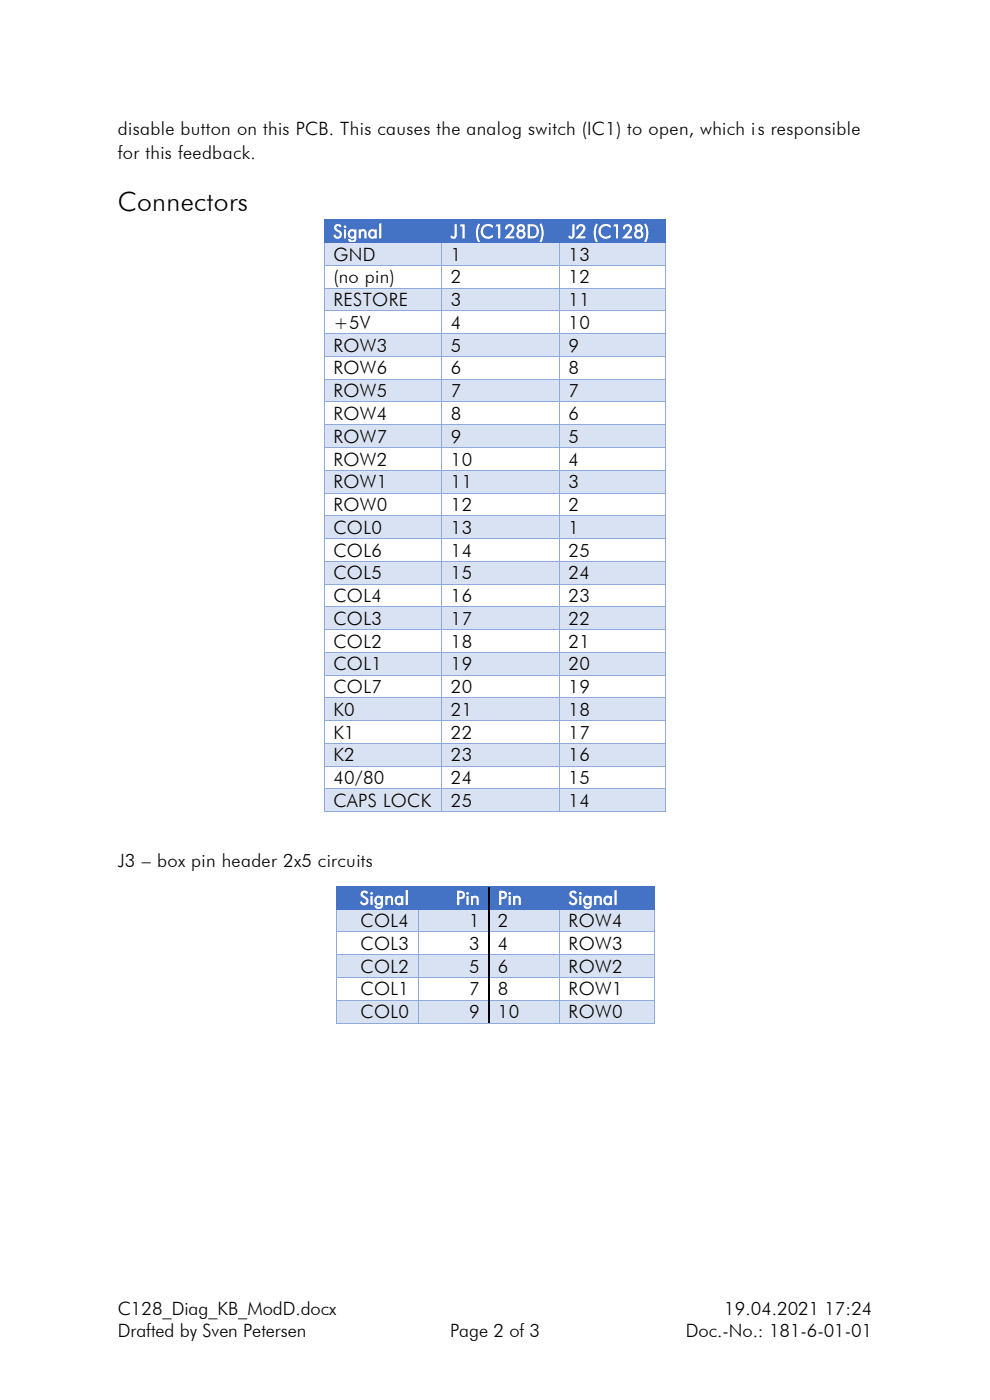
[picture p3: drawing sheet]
<svg xmlns="http://www.w3.org/2000/svg" width="210mm" height="297mm" viewBox="0 0 210 297" stroke-linecap="round" stroke-linejoin="round" font-family="sans-serif">
<defs><g id="words">
<text font-size="5.6" x="25" y="44.7">Connectors</text>
<g font-size="3.9">
<text x="25" y="28.7">disable button on this PCB. This causes the analog switch (IC1) to open, which is responsible</text>
<text x="25" y="33.7">for this feedback.</text>
<text x="70.7" y="55.3">GND</text>
<text x="95.6" y="55.3">1</text>
<text x="120.6" y="55.3">13</text>
<text x="70.7" y="60.1">(no pin)</text>
<text x="70.7" y="64.9">RESTORE</text>
<text x="95.6" y="60.1">2</text>
<text x="95.6" y="64.9">3</text>
<text x="120.6" y="60.1">12</text>
<text x="120.6" y="64.9">11</text>
<text x="70.7" y="69.8">+5V</text>
<text x="95.6" y="69.8">4</text>
<text x="120.6" y="69.8">10</text>
<text x="70.7" y="74.6">ROW3</text>
<text x="95.6" y="74.6">5</text>
<text x="120.6" y="74.6">9</text>
<text x="70.7" y="79.4">ROW6</text>
<text x="95.6" y="79.4">6</text>
<text x="120.6" y="79.4">8</text>
<text x="70.7" y="84.3">ROW5</text>
<text x="70.7" y="89.1">ROW4</text>
<text x="95.6" y="84.3">7</text>
<text x="95.6" y="89.1">8</text>
<text x="120.6" y="84.3">7</text>
<text x="120.6" y="89.1">6</text>
<text x="70.7" y="93.9">ROW7</text>
<text x="95.6" y="93.9">9</text>
<text x="120.6" y="93.9">5</text>
<text x="70.7" y="98.8">ROW2</text>
<text x="95.6" y="98.8">10</text>
<text x="120.6" y="98.8">4</text>
<text x="70.7" y="103.6">ROW1</text>
<text x="95.6" y="103.6">11</text>
<text x="120.6" y="103.6">3</text>
<text x="70.7" y="108.4">ROW0</text>
<text x="70.7" y="113.3">COL0</text>
<text x="95.6" y="108.4">12</text>
<text x="95.6" y="113.3">13</text>
<text x="120.6" y="108.4">2</text>
<text x="120.6" y="113.3">1</text>
<text x="70.7" y="118.1">COL6</text>
<text x="95.6" y="118.1">14</text>
<text x="120.6" y="118.1">25</text>
<text x="70.7" y="122.9">COL5</text>
<text x="95.6" y="122.9">15</text>
<text x="120.6" y="122.9">24</text>
<text x="70.7" y="127.7">COL4</text>
<text x="95.6" y="127.7">16</text>
<text x="120.6" y="127.7">23</text>
<text x="70.7" y="132.6">COL3</text>
<text x="70.7" y="137.4">COL2</text>
<text x="95.6" y="132.6">17</text>
<text x="95.6" y="137.4">18</text>
<text x="120.6" y="132.6">22</text>
<text x="120.6" y="137.4">21</text>
<text x="70.7" y="142.2">COL1</text>
<text x="95.6" y="142.2">19</text>
<text x="120.6" y="142.2">20</text>
<text x="70.7" y="147">COL7</text>
<text x="95.6" y="147">20</text>
<text x="120.6" y="147">19</text>
<text x="70.7" y="151.9">K0</text>
<text x="95.6" y="151.9">21</text>
<text x="120.6" y="151.9">18</text>
<text x="70.7" y="156.7">K1</text>
<text x="70.7" y="161.5">K2</text>
<text x="95.6" y="156.7">22</text>
<text x="95.6" y="161.5">23</text>
<text x="120.6" y="156.7">17</text>
<text x="120.6" y="161.5">16</text>
<text x="70.7" y="166.4">40/80</text>
<text x="95.6" y="166.4">24</text>
<text x="120.6" y="166.4">15</text>
<text x="70.7" y="171.2">CAPS LOCK</text>
<text x="95.6" y="171.2">25</text>
<text x="120.6" y="171.2">14</text>
<text x="25" y="183.9">J3 – box pin header 2x5 circuits</text>
<text x="76.5" y="196.7">COL4</text>
<text x="99.5" y="196.7">1</text>
<text x="105.6" y="196.7">2</text>
<text x="120.6" y="196.7">ROW4</text>
<text x="76.5" y="201.5">COL3</text>
<text x="99.5" y="201.5">3</text>
<text x="105.6" y="201.5">4</text>
<text x="120.6" y="201.5">ROW3</text>
<text x="76.5" y="206.4">COL2</text>
<text x="99.5" y="206.4">5</text>
<text x="105.6" y="206.4">6</text>
<text x="120.6" y="206.4">ROW2</text>
<text x="76.5" y="211.2">COL1</text>
<text x="99.5" y="211.2">7</text>
<text x="105.6" y="211.2">8</text>
<text x="120.6" y="211.2">ROW1</text>
<text x="76.5" y="216">COL0</text>
<text x="99.5" y="216">9</text>
<text x="105.6" y="216">10</text>
<text x="120.6" y="216">ROW0</text>
<text x="25" y="279">C128_Diag_KB_ModD.docx</text>
<text x="153.7" y="279">19.04.2021 17:24</text>
<text x="25" y="283.6">Drafted by Sven Petersen</text>
<text x="95.5" y="283.6">Page 2 of 3</text>
<text x="145.5" y="283.6">Doc.-No.: 181-6-01-01</text>
</g>
<g font-size="3.9" fill="#fff">
<text x="70.7" y="50.5">Signal</text>
<text x="95.6" y="50.5">J1 (C128D)</text>
<text x="120.6" y="50.5">J2 (C128)</text>
<text x="76.3" y="191.9">Signal</text>
<text x="96.7" y="191.9">Pin</text>
<text x="105.6" y="191.9">Pin</text>
<text x="120.6" y="191.9">Signal</text>
</g>
</g></defs>
<g fill="#4472c4">
<path d="M68.9 46.7h24.8v4.7h-24.8z" fill-rule="evenodd"/>
<path d="M70.7 46.7h21.1v4.7h-21.1z" fill-rule="evenodd"/>
<path d="M93.7 46.7h25v4.7h-25z" fill-rule="evenodd"/>
<path d="M95.6 46.7h21.2v4.7h-21.2z" fill-rule="evenodd"/>
<path d="M118.7 46.7h22.5v4.7h-22.5z" fill-rule="evenodd"/>
<path d="M120.6 46.7h18.7v4.7h-18.7z" fill-rule="evenodd"/>
<path d="M68.7 46.6h.2v.1h-.2z" fill-rule="evenodd"/>
<path d="M68.7 46.6h.2v.1h-.2z" fill-rule="evenodd"/>
</g>
<path d="M68.9 46.7h24.8" fill="none" stroke="#4472c4" stroke-width=".21"/>
<path d="M93.7 46.6h.2v.1h-.2z" fill-rule="evenodd" fill="#4472c4"/>
<path d="M93.9 46.7h24.8" fill="none" stroke="#4472c4" stroke-width=".21"/>
<path d="M118.7 46.6h.2v.1h-.2z" fill-rule="evenodd" fill="#4472c4"/>
<path d="M118.9 46.7h22.3" fill="none" stroke="#4472c4" stroke-width=".21"/>
<g fill="#4472c4">
<path d="M141.2 46.6h.1v.1h-.1z" fill-rule="evenodd"/>
<path d="M141.2 46.6h.1v.1h-.1z" fill-rule="evenodd"/>
</g>
<path d="M68.8 46.7v4.7M141.2 46.7v4.7" fill="none" stroke="#4472c4" stroke-width=".21"/>
<g fill="#d9e2f3">
<path d="M68.9 51.6h24.8v4.6h-24.8z" fill-rule="evenodd"/>
<path d="M70.7 51.6h21.1v4.6h-21.1z" fill-rule="evenodd"/>
<path d="M93.8 51.6h24.8v4.6h-24.8z" fill-rule="evenodd"/>
<path d="M95.6 51.6h21.2v4.6h-21.2z" fill-rule="evenodd"/>
<path d="M118.8 51.6h22.4v4.6h-22.4z" fill-rule="evenodd"/>
<path d="M120.6 51.6h18.7v4.6h-18.7z" fill-rule="evenodd"/>
</g>
<path d="M68.7 51.4h.2v.2h-.2z" fill-rule="evenodd" fill="#4472c4"/>
<path d="M68.9 51.5h24.8" fill="none" stroke="#4472c4" stroke-width=".21"/>
<g fill="#4472c4">
<path d="M93.7 51.4h.1v.2h-.1z" fill-rule="evenodd"/>
<path d="M93.8 51.4h.2v.2h-.2z" fill-rule="evenodd"/>
</g>
<path d="M94 51.5h24.6" fill="none" stroke="#4472c4" stroke-width=".21"/>
<g fill="#4472c4">
<path d="M118.6 51.4h.2v.2h-.2z" fill-rule="evenodd"/>
<path d="M118.8 51.4h.2v.2h-.2z" fill-rule="evenodd"/>
</g>
<path d="M119 51.5h22.2" fill="none" stroke="#4472c4" stroke-width=".21"/>
<path d="M141.2 51.4h.1v.2h-.1z" fill-rule="evenodd" fill="#4472c4"/>
<path d="M68.8 51.6v4.6M93.7 51.6v4.6M118.7 51.6v4.6M141.2 51.6v4.6" fill="none" stroke="#8eaadb" stroke-width=".21"/>
<path d="M68.7 56.2h.2v.2h-.2z" fill-rule="evenodd" fill="#8eaadb"/>
<path d="M68.9 56.3h24.8" fill="none" stroke="#8eaadb" stroke-width=".21"/>
<path d="M93.7 56.2h.1v.2h-.1z" fill-rule="evenodd" fill="#8eaadb"/>
<path d="M93.8 56.3h24.8" fill="none" stroke="#8eaadb" stroke-width=".21"/>
<path d="M118.6 56.2h.2v.2h-.2z" fill-rule="evenodd" fill="#8eaadb"/>
<path d="M118.8 56.3h22.4" fill="none" stroke="#8eaadb" stroke-width=".21"/>
<path d="M141.2 56.2h.1v.2h-.1z" fill-rule="evenodd" fill="#8eaadb"/>
<path d="M68.8 56.4v4.7M93.7 56.4v4.7M118.7 56.4v4.7M141.2 56.4v4.7" fill="none" stroke="#8eaadb" stroke-width=".21"/>
<g fill="#d9e2f3">
<path d="M68.9 61.2h24.8v4.7h-24.8z" fill-rule="evenodd"/>
<path d="M70.7 61.2h21.1v4.7h-21.1z" fill-rule="evenodd"/>
<path d="M93.8 61.2h24.8v4.7h-24.8z" fill-rule="evenodd"/>
<path d="M95.6 61.2h21.2v4.7h-21.2z" fill-rule="evenodd"/>
<path d="M118.8 61.2h22.4v4.7h-22.4z" fill-rule="evenodd"/>
<path d="M120.6 61.2h18.7v4.7h-18.7z" fill-rule="evenodd"/>
</g>
<path d="M68.7 61.1h.2v.1h-.2z" fill-rule="evenodd" fill="#8eaadb"/>
<path d="M68.9 61.1h24.8" fill="none" stroke="#8eaadb" stroke-width=".21"/>
<path d="M93.7 61.1h.1v.1h-.1z" fill-rule="evenodd" fill="#8eaadb"/>
<path d="M93.8 61.1h24.8" fill="none" stroke="#8eaadb" stroke-width=".21"/>
<path d="M118.6 61.1h.2v.1h-.2z" fill-rule="evenodd" fill="#8eaadb"/>
<path d="M118.8 61.1h22.4" fill="none" stroke="#8eaadb" stroke-width=".21"/>
<path d="M141.2 61.1h.1v.1h-.1z" fill-rule="evenodd" fill="#8eaadb"/>
<path d="M68.8 61.2v4.7M93.7 61.2v4.7M118.7 61.2v4.7M141.2 61.2v4.7" fill="none" stroke="#8eaadb" stroke-width=".21"/>
<path d="M68.7 65.9h.2v.1h-.2z" fill-rule="evenodd" fill="#8eaadb"/>
<path d="M68.9 66h24.8" fill="none" stroke="#8eaadb" stroke-width=".21"/>
<path d="M93.7 65.9h.1v.1h-.1z" fill-rule="evenodd" fill="#8eaadb"/>
<path d="M93.8 66h24.8" fill="none" stroke="#8eaadb" stroke-width=".21"/>
<path d="M118.6 65.9h.2v.1h-.2z" fill-rule="evenodd" fill="#8eaadb"/>
<path d="M118.8 66h22.4" fill="none" stroke="#8eaadb" stroke-width=".21"/>
<path d="M141.2 65.9h.1v.1h-.1z" fill-rule="evenodd" fill="#8eaadb"/>
<path d="M68.8 66v4.7M93.7 66v4.7M118.7 66v4.7M141.2 66v4.7" fill="none" stroke="#8eaadb" stroke-width=".21"/>
<g fill="#d9e2f3">
<path d="M68.9 70.9h24.8v4.6h-24.8z" fill-rule="evenodd"/>
<path d="M70.7 70.9h21.1v4.6h-21.1z" fill-rule="evenodd"/>
<path d="M93.8 70.9h24.8v4.6h-24.8z" fill-rule="evenodd"/>
<path d="M95.6 70.9h21.2v4.6h-21.2z" fill-rule="evenodd"/>
<path d="M118.8 70.9h22.4v4.6h-22.4z" fill-rule="evenodd"/>
<path d="M120.6 70.9h18.7v4.6h-18.7z" fill-rule="evenodd"/>
</g>
<path d="M68.7 70.7h.2v.2h-.2z" fill-rule="evenodd" fill="#8eaadb"/>
<path d="M68.9 70.8h24.8" fill="none" stroke="#8eaadb" stroke-width=".21"/>
<path d="M93.7 70.7h.1v.2h-.1z" fill-rule="evenodd" fill="#8eaadb"/>
<path d="M93.8 70.8h24.8" fill="none" stroke="#8eaadb" stroke-width=".21"/>
<path d="M118.6 70.7h.2v.2h-.2z" fill-rule="evenodd" fill="#8eaadb"/>
<path d="M118.8 70.8h22.4" fill="none" stroke="#8eaadb" stroke-width=".21"/>
<path d="M141.2 70.7h.1v.2h-.1z" fill-rule="evenodd" fill="#8eaadb"/>
<path d="M68.8 70.9v4.6M93.7 70.9v4.6M118.7 70.9v4.6M141.2 70.9v4.6" fill="none" stroke="#8eaadb" stroke-width=".21"/>
<path d="M68.7 75.5h.2v.2h-.2z" fill-rule="evenodd" fill="#8eaadb"/>
<path d="M68.9 75.6h24.8" fill="none" stroke="#8eaadb" stroke-width=".21"/>
<path d="M93.7 75.5h.1v.2h-.1z" fill-rule="evenodd" fill="#8eaadb"/>
<path d="M93.8 75.6h24.8" fill="none" stroke="#8eaadb" stroke-width=".21"/>
<path d="M118.6 75.5h.2v.2h-.2z" fill-rule="evenodd" fill="#8eaadb"/>
<path d="M118.8 75.6h22.4" fill="none" stroke="#8eaadb" stroke-width=".21"/>
<path d="M141.2 75.5h.1v.2h-.1z" fill-rule="evenodd" fill="#8eaadb"/>
<path d="M68.8 75.7v4.7M93.7 75.7v4.7M118.7 75.7v4.7M141.2 75.7v4.7" fill="none" stroke="#8eaadb" stroke-width=".21"/>
<g fill="#d9e2f3">
<path d="M68.9 80.6h24.8v4.6h-24.8z" fill-rule="evenodd"/>
<path d="M70.7 80.6h21.1v4.6h-21.1z" fill-rule="evenodd"/>
<path d="M93.8 80.6h24.8v4.6h-24.8z" fill-rule="evenodd"/>
<path d="M95.6 80.6h21.2v4.6h-21.2z" fill-rule="evenodd"/>
<path d="M118.8 80.6h22.4v4.6h-22.4z" fill-rule="evenodd"/>
<path d="M120.6 80.6h18.7v4.6h-18.7z" fill-rule="evenodd"/>
</g>
<path d="M68.7 80.4h.2v.1h-.2z" fill-rule="evenodd" fill="#8eaadb"/>
<path d="M68.9 80.4h24.8" fill="none" stroke="#8eaadb" stroke-width=".21"/>
<path d="M93.7 80.4h.1v.1h-.1z" fill-rule="evenodd" fill="#8eaadb"/>
<path d="M93.8 80.4h24.8" fill="none" stroke="#8eaadb" stroke-width=".21"/>
<path d="M118.6 80.4h.2v.1h-.2z" fill-rule="evenodd" fill="#8eaadb"/>
<path d="M118.8 80.4h22.4" fill="none" stroke="#8eaadb" stroke-width=".21"/>
<path d="M141.2 80.4h.1v.1h-.1z" fill-rule="evenodd" fill="#8eaadb"/>
<path d="M68.8 80.5v4.7M93.7 80.5v4.7M118.7 80.5v4.7M141.2 80.5v4.7" fill="none" stroke="#8eaadb" stroke-width=".21"/>
<path d="M68.7 85.2h.2v.2h-.2z" fill-rule="evenodd" fill="#8eaadb"/>
<path d="M68.9 85.3h24.8" fill="none" stroke="#8eaadb" stroke-width=".21"/>
<path d="M93.7 85.2h.1v.2h-.1z" fill-rule="evenodd" fill="#8eaadb"/>
<path d="M93.8 85.3h24.8" fill="none" stroke="#8eaadb" stroke-width=".21"/>
<path d="M118.6 85.2h.2v.2h-.2z" fill-rule="evenodd" fill="#8eaadb"/>
<path d="M118.8 85.3h22.4" fill="none" stroke="#8eaadb" stroke-width=".21"/>
<path d="M141.2 85.2h.1v.2h-.1z" fill-rule="evenodd" fill="#8eaadb"/>
<path d="M68.8 85.4v4.6M93.7 85.4v4.6M118.7 85.4v4.6M141.2 85.4v4.6" fill="none" stroke="#8eaadb" stroke-width=".21"/>
<g fill="#d9e2f3">
<path d="M68.9 90.2h24.8v4.7h-24.8z" fill-rule="evenodd"/>
<path d="M70.7 90.2h21.1v4.7h-21.1z" fill-rule="evenodd"/>
<path d="M93.8 90.2h24.8v4.7h-24.8z" fill-rule="evenodd"/>
<path d="M95.6 90.2h21.2v4.7h-21.2z" fill-rule="evenodd"/>
<path d="M118.8 90.2h22.4v4.7h-22.4z" fill-rule="evenodd"/>
<path d="M120.6 90.2h18.7v4.7h-18.7z" fill-rule="evenodd"/>
</g>
<path d="M68.7 90h.2v.2h-.2z" fill-rule="evenodd" fill="#8eaadb"/>
<path d="M68.9 90.1h24.8" fill="none" stroke="#8eaadb" stroke-width=".21"/>
<path d="M93.7 90h.1v.2h-.1z" fill-rule="evenodd" fill="#8eaadb"/>
<path d="M93.8 90.1h24.8" fill="none" stroke="#8eaadb" stroke-width=".21"/>
<path d="M118.6 90h.2v.2h-.2z" fill-rule="evenodd" fill="#8eaadb"/>
<path d="M118.8 90.1h22.4" fill="none" stroke="#8eaadb" stroke-width=".21"/>
<path d="M141.2 90h.1v.2h-.1z" fill-rule="evenodd" fill="#8eaadb"/>
<path d="M68.8 90.2v4.7M93.7 90.2v4.7M118.7 90.2v4.7M141.2 90.2v4.7" fill="none" stroke="#8eaadb" stroke-width=".21"/>
<path d="M68.7 94.9h.2v.1h-.2z" fill-rule="evenodd" fill="#8eaadb"/>
<path d="M68.9 95h24.8" fill="none" stroke="#8eaadb" stroke-width=".21"/>
<path d="M93.7 94.9h.1v.1h-.1z" fill-rule="evenodd" fill="#8eaadb"/>
<path d="M93.8 95h24.8" fill="none" stroke="#8eaadb" stroke-width=".21"/>
<path d="M118.6 94.9h.2v.1h-.2z" fill-rule="evenodd" fill="#8eaadb"/>
<path d="M118.8 95h22.4" fill="none" stroke="#8eaadb" stroke-width=".21"/>
<path d="M141.2 94.9h.1v.1h-.1z" fill-rule="evenodd" fill="#8eaadb"/>
<path d="M68.8 95v4.7M93.7 95v4.7M118.7 95v4.7M141.2 95v4.7" fill="none" stroke="#8eaadb" stroke-width=".21"/>
<g fill="#d9e2f3">
<path d="M68.9 99.9h24.8v4.6h-24.8z" fill-rule="evenodd"/>
<path d="M70.7 99.9h21.1v4.6h-21.1z" fill-rule="evenodd"/>
<path d="M93.8 99.9h24.8v4.6h-24.8z" fill-rule="evenodd"/>
<path d="M95.6 99.9h21.2v4.6h-21.2z" fill-rule="evenodd"/>
<path d="M118.8 99.9h22.4v4.6h-22.4z" fill-rule="evenodd"/>
<path d="M120.6 99.9h18.7v4.6h-18.7z" fill-rule="evenodd"/>
</g>
<path d="M68.7 99.7h.2v.2h-.2z" fill-rule="evenodd" fill="#8eaadb"/>
<path d="M68.9 99.8h24.8" fill="none" stroke="#8eaadb" stroke-width=".21"/>
<path d="M93.7 99.7h.1v.2h-.1z" fill-rule="evenodd" fill="#8eaadb"/>
<path d="M93.8 99.8h24.8" fill="none" stroke="#8eaadb" stroke-width=".21"/>
<path d="M118.6 99.7h.2v.2h-.2z" fill-rule="evenodd" fill="#8eaadb"/>
<path d="M118.8 99.8h22.4" fill="none" stroke="#8eaadb" stroke-width=".21"/>
<path d="M141.2 99.7h.1v.2h-.1z" fill-rule="evenodd" fill="#8eaadb"/>
<path d="M68.8 99.9v4.6M93.7 99.9v4.6M118.7 99.9v4.6M141.2 99.9v4.6" fill="none" stroke="#8eaadb" stroke-width=".21"/>
<path d="M68.7 104.5h.2v.2h-.2z" fill-rule="evenodd" fill="#8eaadb"/>
<path d="M68.9 104.6h24.8" fill="none" stroke="#8eaadb" stroke-width=".21"/>
<path d="M93.7 104.5h.1v.2h-.1z" fill-rule="evenodd" fill="#8eaadb"/>
<path d="M93.8 104.6h24.8" fill="none" stroke="#8eaadb" stroke-width=".21"/>
<path d="M118.6 104.5h.2v.2h-.2z" fill-rule="evenodd" fill="#8eaadb"/>
<path d="M118.8 104.6h22.4" fill="none" stroke="#8eaadb" stroke-width=".21"/>
<path d="M141.2 104.5h.1v.2h-.1z" fill-rule="evenodd" fill="#8eaadb"/>
<path d="M68.8 104.7v4.7M93.7 104.7v4.7M118.7 104.7v4.7M141.2 104.7v4.7" fill="none" stroke="#8eaadb" stroke-width=".21"/>
<g fill="#d9e2f3">
<path d="M68.9 109.5h24.8v4.7h-24.8z" fill-rule="evenodd"/>
<path d="M70.7 109.5h21.1v4.7h-21.1z" fill-rule="evenodd"/>
<path d="M93.8 109.5h24.8v4.7h-24.8z" fill-rule="evenodd"/>
<path d="M95.6 109.5h21.2v4.7h-21.2z" fill-rule="evenodd"/>
<path d="M118.8 109.5h22.4v4.7h-22.4z" fill-rule="evenodd"/>
<path d="M120.6 109.5h18.7v4.7h-18.7z" fill-rule="evenodd"/>
</g>
<path d="M68.7 109.4h.2v.1h-.2z" fill-rule="evenodd" fill="#8eaadb"/>
<path d="M68.9 109.4h24.8" fill="none" stroke="#8eaadb" stroke-width=".21"/>
<path d="M93.7 109.4h.1v.1h-.1z" fill-rule="evenodd" fill="#8eaadb"/>
<path d="M93.8 109.4h24.8" fill="none" stroke="#8eaadb" stroke-width=".21"/>
<path d="M118.6 109.4h.2v.1h-.2z" fill-rule="evenodd" fill="#8eaadb"/>
<path d="M118.8 109.4h22.4" fill="none" stroke="#8eaadb" stroke-width=".21"/>
<path d="M141.2 109.4h.1v.1h-.1z" fill-rule="evenodd" fill="#8eaadb"/>
<path d="M68.8 109.5v4.7M93.7 109.5v4.7M118.7 109.5v4.7M141.2 109.5v4.7" fill="none" stroke="#8eaadb" stroke-width=".21"/>
<path d="M68.7 114.2h.2v.2h-.2z" fill-rule="evenodd" fill="#8eaadb"/>
<path d="M68.9 114.3h24.8" fill="none" stroke="#8eaadb" stroke-width=".21"/>
<path d="M93.7 114.2h.1v.2h-.1z" fill-rule="evenodd" fill="#8eaadb"/>
<path d="M93.8 114.3h24.8" fill="none" stroke="#8eaadb" stroke-width=".21"/>
<path d="M118.6 114.2h.2v.2h-.2z" fill-rule="evenodd" fill="#8eaadb"/>
<path d="M118.8 114.3h22.4" fill="none" stroke="#8eaadb" stroke-width=".21"/>
<path d="M141.2 114.2h.1v.2h-.1z" fill-rule="evenodd" fill="#8eaadb"/>
<path d="M68.8 114.4v4.6M93.7 114.4v4.6M118.7 114.4v4.6M141.2 114.4v4.6" fill="none" stroke="#8eaadb" stroke-width=".21"/>
<g fill="#d9e2f3">
<path d="M68.9 119.2h24.8v4.6h-24.8z" fill-rule="evenodd"/>
<path d="M70.7 119.2h21.1v4.6h-21.1z" fill-rule="evenodd"/>
<path d="M93.8 119.2h24.8v4.6h-24.8z" fill-rule="evenodd"/>
<path d="M95.6 119.2h21.2v4.6h-21.2z" fill-rule="evenodd"/>
<path d="M118.8 119.2h22.4v4.6h-22.4z" fill-rule="evenodd"/>
<path d="M120.6 119.2h18.7v4.6h-18.7z" fill-rule="evenodd"/>
</g>
<path d="M68.7 119h.2v.2h-.2z" fill-rule="evenodd" fill="#8eaadb"/>
<path d="M68.9 119.1h24.8" fill="none" stroke="#8eaadb" stroke-width=".21"/>
<path d="M93.7 119h.1v.2h-.1z" fill-rule="evenodd" fill="#8eaadb"/>
<path d="M93.8 119.1h24.8" fill="none" stroke="#8eaadb" stroke-width=".21"/>
<path d="M118.6 119h.2v.2h-.2z" fill-rule="evenodd" fill="#8eaadb"/>
<path d="M118.8 119.1h22.4" fill="none" stroke="#8eaadb" stroke-width=".21"/>
<path d="M141.2 119h.1v.2h-.1z" fill-rule="evenodd" fill="#8eaadb"/>
<path d="M68.8 119.2v4.6M93.7 119.2v4.6M118.7 119.2v4.6M141.2 119.2v4.6" fill="none" stroke="#8eaadb" stroke-width=".21"/>
<path d="M68.7 123.8h.2v.2h-.2z" fill-rule="evenodd" fill="#8eaadb"/>
<path d="M68.9 123.9h24.8" fill="none" stroke="#8eaadb" stroke-width=".21"/>
<path d="M93.7 123.8h.1v.2h-.1z" fill-rule="evenodd" fill="#8eaadb"/>
<path d="M93.8 123.9h24.8" fill="none" stroke="#8eaadb" stroke-width=".21"/>
<path d="M118.6 123.8h.2v.2h-.2z" fill-rule="evenodd" fill="#8eaadb"/>
<path d="M118.8 123.9h22.4" fill="none" stroke="#8eaadb" stroke-width=".21"/>
<path d="M141.2 123.8h.1v.2h-.1z" fill-rule="evenodd" fill="#8eaadb"/>
<path d="M68.8 124v4.7M93.7 124v4.7M118.7 124v4.7M141.2 124v4.7" fill="none" stroke="#8eaadb" stroke-width=".21"/>
<g fill="#d9e2f3">
<path d="M68.9 128.8h24.8v4.7h-24.8z" fill-rule="evenodd"/>
<path d="M70.7 128.8h21.1v4.7h-21.1z" fill-rule="evenodd"/>
<path d="M93.8 128.8h24.8v4.7h-24.8z" fill-rule="evenodd"/>
<path d="M95.6 128.8h21.2v4.7h-21.2z" fill-rule="evenodd"/>
<path d="M118.8 128.8h22.4v4.7h-22.4z" fill-rule="evenodd"/>
<path d="M120.6 128.8h18.7v4.7h-18.7z" fill-rule="evenodd"/>
</g>
<path d="M68.7 128.7h.2v.1h-.2z" fill-rule="evenodd" fill="#8eaadb"/>
<path d="M68.9 128.8h24.8" fill="none" stroke="#8eaadb" stroke-width=".21"/>
<path d="M93.7 128.7h.1v.1h-.1z" fill-rule="evenodd" fill="#8eaadb"/>
<path d="M93.8 128.8h24.8" fill="none" stroke="#8eaadb" stroke-width=".21"/>
<path d="M118.6 128.7h.2v.1h-.2z" fill-rule="evenodd" fill="#8eaadb"/>
<path d="M118.8 128.8h22.4" fill="none" stroke="#8eaadb" stroke-width=".21"/>
<path d="M141.2 128.7h.1v.1h-.1z" fill-rule="evenodd" fill="#8eaadb"/>
<path d="M68.8 128.8v4.7M93.7 128.8v4.7M118.7 128.8v4.7M141.2 128.8v4.7" fill="none" stroke="#8eaadb" stroke-width=".21"/>
<path d="M68.7 133.5h.2v.2h-.2z" fill-rule="evenodd" fill="#8eaadb"/>
<path d="M68.9 133.6h24.8" fill="none" stroke="#8eaadb" stroke-width=".21"/>
<path d="M93.7 133.5h.1v.2h-.1z" fill-rule="evenodd" fill="#8eaadb"/>
<path d="M93.8 133.6h24.8" fill="none" stroke="#8eaadb" stroke-width=".21"/>
<path d="M118.6 133.5h.2v.2h-.2z" fill-rule="evenodd" fill="#8eaadb"/>
<path d="M118.8 133.6h22.4" fill="none" stroke="#8eaadb" stroke-width=".21"/>
<path d="M141.2 133.5h.1v.2h-.1z" fill-rule="evenodd" fill="#8eaadb"/>
<path d="M68.8 133.7v4.6M93.7 133.7v4.6M118.7 133.7v4.6M141.2 133.7v4.6" fill="none" stroke="#8eaadb" stroke-width=".21"/>
<g fill="#d9e2f3">
<path d="M68.9 138.5h24.8v4.6h-24.8z" fill-rule="evenodd"/>
<path d="M70.7 138.5h21.1v4.6h-21.1z" fill-rule="evenodd"/>
<path d="M93.8 138.5h24.8v4.6h-24.8z" fill-rule="evenodd"/>
<path d="M95.6 138.5h21.2v4.6h-21.2z" fill-rule="evenodd"/>
<path d="M118.8 138.5h22.4v4.6h-22.4z" fill-rule="evenodd"/>
<path d="M120.6 138.5h18.7v4.6h-18.7z" fill-rule="evenodd"/>
</g>
<path d="M68.7 138.3h.2v.2h-.2z" fill-rule="evenodd" fill="#8eaadb"/>
<path d="M68.9 138.4h24.8" fill="none" stroke="#8eaadb" stroke-width=".21"/>
<path d="M93.7 138.3h.1v.2h-.1z" fill-rule="evenodd" fill="#8eaadb"/>
<path d="M93.8 138.4h24.8" fill="none" stroke="#8eaadb" stroke-width=".21"/>
<path d="M118.6 138.3h.2v.2h-.2z" fill-rule="evenodd" fill="#8eaadb"/>
<path d="M118.8 138.4h22.4" fill="none" stroke="#8eaadb" stroke-width=".21"/>
<path d="M141.2 138.3h.1v.2h-.1z" fill-rule="evenodd" fill="#8eaadb"/>
<path d="M68.8 138.5v4.6M93.7 138.5v4.6M118.7 138.5v4.6M141.2 138.5v4.6" fill="none" stroke="#8eaadb" stroke-width=".21"/>
<path d="M68.7 143.1h.2v.2h-.2z" fill-rule="evenodd" fill="#8eaadb"/>
<path d="M68.9 143.2h24.8" fill="none" stroke="#8eaadb" stroke-width=".21"/>
<path d="M93.7 143.1h.1v.2h-.1z" fill-rule="evenodd" fill="#8eaadb"/>
<path d="M93.8 143.2h24.8" fill="none" stroke="#8eaadb" stroke-width=".21"/>
<path d="M118.6 143.1h.2v.2h-.2z" fill-rule="evenodd" fill="#8eaadb"/>
<path d="M118.8 143.2h22.4" fill="none" stroke="#8eaadb" stroke-width=".21"/>
<path d="M141.2 143.1h.1v.2h-.1z" fill-rule="evenodd" fill="#8eaadb"/>
<path d="M68.8 143.3v4.7M93.7 143.3v4.7M118.7 143.3v4.7M141.2 143.3v4.7" fill="none" stroke="#8eaadb" stroke-width=".21"/>
<g fill="#d9e2f3">
<path d="M68.9 148.1h24.8v4.7h-24.8z" fill-rule="evenodd"/>
<path d="M70.7 148.1h21.1v4.7h-21.1z" fill-rule="evenodd"/>
<path d="M93.8 148.1h24.8v4.7h-24.8z" fill-rule="evenodd"/>
<path d="M95.6 148.1h21.2v4.7h-21.2z" fill-rule="evenodd"/>
<path d="M118.8 148.1h22.4v4.7h-22.4z" fill-rule="evenodd"/>
<path d="M120.6 148.1h18.7v4.7h-18.7z" fill-rule="evenodd"/>
</g>
<path d="M68.7 148h.2v.1h-.2z" fill-rule="evenodd" fill="#8eaadb"/>
<path d="M68.9 148.1h24.8" fill="none" stroke="#8eaadb" stroke-width=".21"/>
<path d="M93.7 148h.1v.1h-.1z" fill-rule="evenodd" fill="#8eaadb"/>
<path d="M93.8 148.1h24.8" fill="none" stroke="#8eaadb" stroke-width=".21"/>
<path d="M118.6 148h.2v.1h-.2z" fill-rule="evenodd" fill="#8eaadb"/>
<path d="M118.8 148.1h22.4" fill="none" stroke="#8eaadb" stroke-width=".21"/>
<path d="M141.2 148h.1v.1h-.1z" fill-rule="evenodd" fill="#8eaadb"/>
<path d="M68.8 148.1v4.7M93.7 148.1v4.7M118.7 148.1v4.7M141.2 148.1v4.7" fill="none" stroke="#8eaadb" stroke-width=".21"/>
<path d="M68.7 152.8h.2v.2h-.2z" fill-rule="evenodd" fill="#8eaadb"/>
<path d="M68.9 152.9h24.8" fill="none" stroke="#8eaadb" stroke-width=".21"/>
<path d="M93.7 152.8h.1v.2h-.1z" fill-rule="evenodd" fill="#8eaadb"/>
<path d="M93.8 152.9h24.8" fill="none" stroke="#8eaadb" stroke-width=".21"/>
<path d="M118.6 152.8h.2v.2h-.2z" fill-rule="evenodd" fill="#8eaadb"/>
<path d="M118.8 152.9h22.4" fill="none" stroke="#8eaadb" stroke-width=".21"/>
<path d="M141.2 152.8h.1v.2h-.1z" fill-rule="evenodd" fill="#8eaadb"/>
<path d="M68.8 153v4.6M93.7 153v4.6M118.7 153v4.6M141.2 153v4.6" fill="none" stroke="#8eaadb" stroke-width=".21"/>
<g fill="#d9e2f3">
<path d="M68.9 157.8h24.8v4.7h-24.8z" fill-rule="evenodd"/>
<path d="M70.7 157.8h21.1v4.7h-21.1z" fill-rule="evenodd"/>
<path d="M93.8 157.8h24.8v4.7h-24.8z" fill-rule="evenodd"/>
<path d="M95.6 157.8h21.2v4.7h-21.2z" fill-rule="evenodd"/>
<path d="M118.8 157.8h22.4v4.7h-22.4z" fill-rule="evenodd"/>
<path d="M120.6 157.8h18.7v4.7h-18.7z" fill-rule="evenodd"/>
</g>
<path d="M68.7 157.6h.2v.2h-.2z" fill-rule="evenodd" fill="#8eaadb"/>
<path d="M68.9 157.7h24.8" fill="none" stroke="#8eaadb" stroke-width=".21"/>
<path d="M93.7 157.6h.1v.2h-.1z" fill-rule="evenodd" fill="#8eaadb"/>
<path d="M93.8 157.7h24.8" fill="none" stroke="#8eaadb" stroke-width=".21"/>
<path d="M118.6 157.6h.2v.2h-.2z" fill-rule="evenodd" fill="#8eaadb"/>
<path d="M118.8 157.7h22.4" fill="none" stroke="#8eaadb" stroke-width=".21"/>
<path d="M141.2 157.6h.1v.2h-.1z" fill-rule="evenodd" fill="#8eaadb"/>
<path d="M68.8 157.8v4.7M93.7 157.8v4.7M118.7 157.8v4.7M141.2 157.8v4.7" fill="none" stroke="#8eaadb" stroke-width=".21"/>
<path d="M68.7 162.5h.2v.1h-.2z" fill-rule="evenodd" fill="#8eaadb"/>
<path d="M68.9 162.5h24.8" fill="none" stroke="#8eaadb" stroke-width=".21"/>
<path d="M93.7 162.5h.1v.1h-.1z" fill-rule="evenodd" fill="#8eaadb"/>
<path d="M93.8 162.5h24.8" fill="none" stroke="#8eaadb" stroke-width=".21"/>
<path d="M118.6 162.5h.2v.1h-.2z" fill-rule="evenodd" fill="#8eaadb"/>
<path d="M118.8 162.5h22.4" fill="none" stroke="#8eaadb" stroke-width=".21"/>
<path d="M141.2 162.5h.1v.1h-.1z" fill-rule="evenodd" fill="#8eaadb"/>
<path d="M68.8 162.6v4.7M93.7 162.6v4.7M118.7 162.6v4.7M141.2 162.6v4.7" fill="none" stroke="#8eaadb" stroke-width=".21"/>
<g fill="#d9e2f3">
<path d="M68.9 167.5h24.8v4.6h-24.8z" fill-rule="evenodd"/>
<path d="M70.7 167.5h21.1v4.6h-21.1z" fill-rule="evenodd"/>
<path d="M93.8 167.5h24.8v4.6h-24.8z" fill-rule="evenodd"/>
<path d="M95.6 167.5h21.2v4.6h-21.2z" fill-rule="evenodd"/>
<path d="M118.8 167.5h22.4v4.6h-22.4z" fill-rule="evenodd"/>
<path d="M120.6 167.5h18.7v4.6h-18.7z" fill-rule="evenodd"/>
</g>
<path d="M68.7 167.3h.2v.2h-.2z" fill-rule="evenodd" fill="#8eaadb"/>
<path d="M68.9 167.4h24.8" fill="none" stroke="#8eaadb" stroke-width=".21"/>
<path d="M93.7 167.3h.1v.2h-.1z" fill-rule="evenodd" fill="#8eaadb"/>
<path d="M93.8 167.4h24.8" fill="none" stroke="#8eaadb" stroke-width=".21"/>
<path d="M118.6 167.3h.2v.2h-.2z" fill-rule="evenodd" fill="#8eaadb"/>
<path d="M118.8 167.4h22.4" fill="none" stroke="#8eaadb" stroke-width=".21"/>
<path d="M141.2 167.3h.1v.2h-.1z" fill-rule="evenodd" fill="#8eaadb"/>
<path d="M68.8 167.5v4.7" fill="none" stroke="#8eaadb" stroke-width=".21"/>
<g fill="#8eaadb">
<path d="M68.7 172.2h.2v.1h-.2z" fill-rule="evenodd"/>
<path d="M68.7 172.2h.2v.1h-.2z" fill-rule="evenodd"/>
</g>
<path d="M68.9 172.2h24.8M93.7 167.5v4.7" fill="none" stroke="#8eaadb" stroke-width=".21"/>
<path d="M93.7 172.2h.1v.1h-.1z" fill-rule="evenodd" fill="#8eaadb"/>
<path d="M93.8 172.2h24.8M118.7 167.5v4.7" fill="none" stroke="#8eaadb" stroke-width=".21"/>
<path d="M118.6 172.2h.2v.1h-.2z" fill-rule="evenodd" fill="#8eaadb"/>
<path d="M118.8 172.2h22.4M141.2 167.5v4.7" fill="none" stroke="#8eaadb" stroke-width=".21"/>
<g fill="#8eaadb">
<path d="M141.2 172.2h.1v.1h-.1z" fill-rule="evenodd"/>
<path d="M141.2 172.2h.1v.1h-.1z" fill-rule="evenodd"/>
</g>
<g fill="#4472c4">
<path d="M71.4 188.2h17.3v4.6h-17.3z" fill-rule="evenodd"/>
<path d="M73.2 188.2h13.6v4.6h-13.6z" fill-rule="evenodd"/>
<path d="M88.7 188.2h14.8v4.6h-14.8z" fill-rule="evenodd"/>
<path d="M90.7 188.2h11.1v4.6h-11.1z" fill-rule="evenodd"/>
<path d="M104 188.2h14.7v4.6h-14.7z" fill-rule="evenodd"/>
<path d="M105.6 188.2h11.2v4.6h-11.2z" fill-rule="evenodd"/>
<path d="M118.7 188.2h20v4.6h-20z" fill-rule="evenodd"/>
<path d="M120.6 188.2h16.2v4.6h-16.2z" fill-rule="evenodd"/>
<path d="M71.2 188h.2v.2h-.2z" fill-rule="evenodd"/>
<path d="M71.2 188h.2v.2h-.2z" fill-rule="evenodd"/>
</g>
<path d="M71.4 188.1h17.3" fill="none" stroke="#4472c4" stroke-width=".21"/>
<path d="M88.7 188h.2v.2h-.2z" fill-rule="evenodd" fill="#4472c4"/>
<path d="M88.9 188.1h14.6" fill="none" stroke="#4472c4" stroke-width=".21"/>
<path d="M103.5 188h.1v.2h-.1z" fill-rule="evenodd" fill="#4472c4"/>
<path d="M103.6 188.1h15.2" fill="none" stroke="#4472c4" stroke-width=".21"/>
<path d="M118.8 188h.1v.2h-.1z" fill-rule="evenodd" fill="#4472c4"/>
<path d="M118.9 188.1h19.8" fill="none" stroke="#4472c4" stroke-width=".21"/>
<g fill="#4472c4">
<path d="M138.7 188h.1v.2h-.1z" fill-rule="evenodd"/>
<path d="M138.7 188h.1v.2h-.1z" fill-rule="evenodd"/>
</g>
<path d="M71.3 188.2v4.6M138.8 188.2v4.6" fill="none" stroke="#4472c4" stroke-width=".21"/>
<path d="M103.6 188.2v4.6M103.9 188.2v4.6" fill="none" stroke="#000" stroke-width=".21"/>
<g fill="#d9e2f3">
<path d="M71.4 193h17.3v4.6h-17.3z" fill-rule="evenodd"/>
<path d="M73.2 193h13.6v4.6h-13.6z" fill-rule="evenodd"/>
<path d="M88.8 193h14.7v4.6h-14.7z" fill-rule="evenodd"/>
<path d="M90.7 193h11.1v4.6h-11.1z" fill-rule="evenodd"/>
<path d="M104 193h14.6v4.6h-14.6z" fill-rule="evenodd"/>
<path d="M105.6 193h11.2v4.6h-11.2z" fill-rule="evenodd"/>
<path d="M118.8 193h19.9v4.6h-19.9z" fill-rule="evenodd"/>
<path d="M120.6 193h16.2v4.6h-16.2z" fill-rule="evenodd"/>
</g>
<path d="M71.2 192.8h.2v.2h-.2z" fill-rule="evenodd" fill="#4472c4"/>
<path d="M71.4 192.9h17.3" fill="none" stroke="#4472c4" stroke-width=".21"/>
<g fill="#4472c4">
<path d="M88.7 192.8h.1v.2h-.1z" fill-rule="evenodd"/>
<path d="M88.8 192.8h.2v.2h-.2z" fill-rule="evenodd"/>
</g>
<path d="M89 192.9h14.5M104 192.9h14.7" fill="none" stroke="#4472c4" stroke-width=".21"/>
<g fill="#000">
<path d="M103.5 192.8h.1v.2h-.1z" fill-rule="evenodd"/>
<path d="M103.8 192.8h.2v.2h-.2z" fill-rule="evenodd"/>
</g>
<g fill="#4472c4">
<path d="M118.7 192.8h.2v.2h-.2z" fill-rule="evenodd"/>
<path d="M118.9 192.8h.1v.2h-.1z" fill-rule="evenodd"/>
</g>
<path d="M119 192.9h19.7" fill="none" stroke="#4472c4" stroke-width=".21"/>
<path d="M138.7 192.8h.1v.2h-.1z" fill-rule="evenodd" fill="#4472c4"/>
<path d="M71.3 193v4.6M88.7 193v4.6M118.8 193v4.6M138.8 193v4.6" fill="none" stroke="#8eaadb" stroke-width=".21"/>
<path d="M103.6 193v4.6M103.9 193v4.6" fill="none" stroke="#000" stroke-width=".21"/>
<path d="M71.2 197.6h.2v.2h-.2z" fill-rule="evenodd" fill="#8eaadb"/>
<path d="M71.4 197.7h17.3" fill="none" stroke="#8eaadb" stroke-width=".21"/>
<path d="M88.7 197.6h.1v.2h-.1z" fill-rule="evenodd" fill="#8eaadb"/>
<path d="M88.8 197.7h14.7M104 197.7h14.7" fill="none" stroke="#8eaadb" stroke-width=".21"/>
<g fill="#000">
<path d="M103.5 197.6h.1v.2h-.1z" fill-rule="evenodd"/>
<path d="M103.8 197.6h.2v.2h-.2z" fill-rule="evenodd"/>
</g>
<path d="M118.7 197.6h.2v.2h-.2z" fill-rule="evenodd" fill="#8eaadb"/>
<path d="M118.9 197.7h19.8" fill="none" stroke="#8eaadb" stroke-width=".21"/>
<path d="M138.7 197.6h.1v.2h-.1z" fill-rule="evenodd" fill="#8eaadb"/>
<path d="M71.3 197.8v4.7M88.7 197.8v4.7M118.8 197.8v4.7M138.8 197.8v4.7" fill="none" stroke="#8eaadb" stroke-width=".21"/>
<path d="M103.6 197.8v4.7M103.9 197.8v4.7" fill="none" stroke="#000" stroke-width=".21"/>
<g fill="#d9e2f3">
<path d="M71.4 202.6h17.3v4.7h-17.3z" fill-rule="evenodd"/>
<path d="M73.2 202.6h13.6v4.7h-13.6z" fill-rule="evenodd"/>
<path d="M88.8 202.6h14.7v4.7h-14.7z" fill-rule="evenodd"/>
<path d="M90.7 202.6h11.1v4.7h-11.1z" fill-rule="evenodd"/>
<path d="M104 202.6h14.6v4.7h-14.6z" fill-rule="evenodd"/>
<path d="M105.6 202.6h11.2v4.7h-11.2z" fill-rule="evenodd"/>
<path d="M118.8 202.6h19.9v4.7h-19.9z" fill-rule="evenodd"/>
<path d="M120.6 202.6h16.2v4.7h-16.2z" fill-rule="evenodd"/>
</g>
<path d="M71.2 202.5h.2v.1h-.2z" fill-rule="evenodd" fill="#8eaadb"/>
<path d="M71.4 202.5h17.3" fill="none" stroke="#8eaadb" stroke-width=".21"/>
<path d="M88.7 202.5h.1v.1h-.1z" fill-rule="evenodd" fill="#8eaadb"/>
<path d="M88.8 202.5h14.7M104 202.5h14.7" fill="none" stroke="#8eaadb" stroke-width=".21"/>
<g fill="#000">
<path d="M103.5 202.5h.1v.1h-.1z" fill-rule="evenodd"/>
<path d="M103.8 202.5h.2v.1h-.2z" fill-rule="evenodd"/>
</g>
<path d="M118.7 202.5h.2v.1h-.2z" fill-rule="evenodd" fill="#8eaadb"/>
<path d="M118.9 202.5h19.8" fill="none" stroke="#8eaadb" stroke-width=".21"/>
<path d="M138.7 202.5h.1v.1h-.1z" fill-rule="evenodd" fill="#8eaadb"/>
<path d="M71.3 202.6v4.7M88.7 202.6v4.7M118.8 202.6v4.7M138.8 202.6v4.7" fill="none" stroke="#8eaadb" stroke-width=".21"/>
<path d="M103.6 202.6v4.7M103.9 202.6v4.7" fill="none" stroke="#000" stroke-width=".21"/>
<path d="M71.2 207.3h.2v.2h-.2z" fill-rule="evenodd" fill="#8eaadb"/>
<path d="M71.4 207.4h17.3" fill="none" stroke="#8eaadb" stroke-width=".21"/>
<path d="M88.7 207.3h.1v.2h-.1z" fill-rule="evenodd" fill="#8eaadb"/>
<path d="M88.8 207.4h14.7M104 207.4h14.7" fill="none" stroke="#8eaadb" stroke-width=".21"/>
<g fill="#000">
<path d="M103.5 207.3h.1v.2h-.1z" fill-rule="evenodd"/>
<path d="M103.8 207.3h.2v.2h-.2z" fill-rule="evenodd"/>
</g>
<path d="M118.7 207.3h.2v.2h-.2z" fill-rule="evenodd" fill="#8eaadb"/>
<path d="M118.9 207.4h19.8" fill="none" stroke="#8eaadb" stroke-width=".21"/>
<path d="M138.7 207.3h.1v.2h-.1z" fill-rule="evenodd" fill="#8eaadb"/>
<path d="M71.3 207.5v4.6M88.7 207.5v4.6M118.8 207.5v4.6M138.8 207.5v4.6" fill="none" stroke="#8eaadb" stroke-width=".21"/>
<path d="M103.6 207.5v4.6M103.9 207.5v4.6" fill="none" stroke="#000" stroke-width=".21"/>
<g fill="#d9e2f3">
<path d="M71.4 212.3h17.3v4.6h-17.3z" fill-rule="evenodd"/>
<path d="M73.2 212.3h13.6v4.6h-13.6z" fill-rule="evenodd"/>
<path d="M88.8 212.3h14.7v4.6h-14.7z" fill-rule="evenodd"/>
<path d="M90.7 212.3h11.1v4.6h-11.1z" fill-rule="evenodd"/>
<path d="M104 212.3h14.6v4.6h-14.6z" fill-rule="evenodd"/>
<path d="M105.6 212.3h11.2v4.6h-11.2z" fill-rule="evenodd"/>
<path d="M118.8 212.3h19.9v4.6h-19.9z" fill-rule="evenodd"/>
<path d="M120.6 212.3h16.2v4.6h-16.2z" fill-rule="evenodd"/>
</g>
<path d="M71.2 212.1h.2v.2h-.2z" fill-rule="evenodd" fill="#8eaadb"/>
<path d="M71.4 212.2h17.3" fill="none" stroke="#8eaadb" stroke-width=".21"/>
<path d="M88.7 212.1h.1v.2h-.1z" fill-rule="evenodd" fill="#8eaadb"/>
<path d="M88.8 212.2h14.7M104 212.2h14.7" fill="none" stroke="#8eaadb" stroke-width=".21"/>
<g fill="#000">
<path d="M103.5 212.1h.1v.2h-.1z" fill-rule="evenodd"/>
<path d="M103.8 212.1h.2v.2h-.2z" fill-rule="evenodd"/>
</g>
<path d="M118.7 212.1h.2v.2h-.2z" fill-rule="evenodd" fill="#8eaadb"/>
<path d="M118.9 212.2h19.8" fill="none" stroke="#8eaadb" stroke-width=".21"/>
<path d="M138.7 212.1h.1v.2h-.1z" fill-rule="evenodd" fill="#8eaadb"/>
<path d="M71.3 212.3v4.7" fill="none" stroke="#8eaadb" stroke-width=".21"/>
<g fill="#8eaadb">
<path d="M71.2 217h.2v.2h-.2z" fill-rule="evenodd"/>
<path d="M71.2 217h.2v.2h-.2z" fill-rule="evenodd"/>
</g>
<path d="M71.4 217.1h17.3M88.7 212.3v4.7" fill="none" stroke="#8eaadb" stroke-width=".21"/>
<path d="M88.7 217h.1v.2h-.1z" fill-rule="evenodd" fill="#8eaadb"/>
<path d="M88.8 217.1h14.7" fill="none" stroke="#8eaadb" stroke-width=".21"/>
<path d="M103.6 212.3v4.7M103.9 212.3v4.7" fill="none" stroke="#000" stroke-width=".21"/>
<path d="M103.5 217h.1v.2h-.1z" fill-rule="evenodd" fill="#8eaadb"/>
<path d="M103.6 217.1h15.1M118.8 212.3v4.7" fill="none" stroke="#8eaadb" stroke-width=".21"/>
<path d="M118.7 217h.2v.2h-.2z" fill-rule="evenodd" fill="#8eaadb"/>
<path d="M118.9 217.1h19.8M138.8 212.3v4.7" fill="none" stroke="#8eaadb" stroke-width=".21"/>
<g fill="#8eaadb">
<path d="M138.7 217h.1v.2h-.1z" fill-rule="evenodd"/>
<path d="M138.7 217h.1v.2h-.1z" fill-rule="evenodd"/>
</g>
<use href="#words"/>
</svg>
